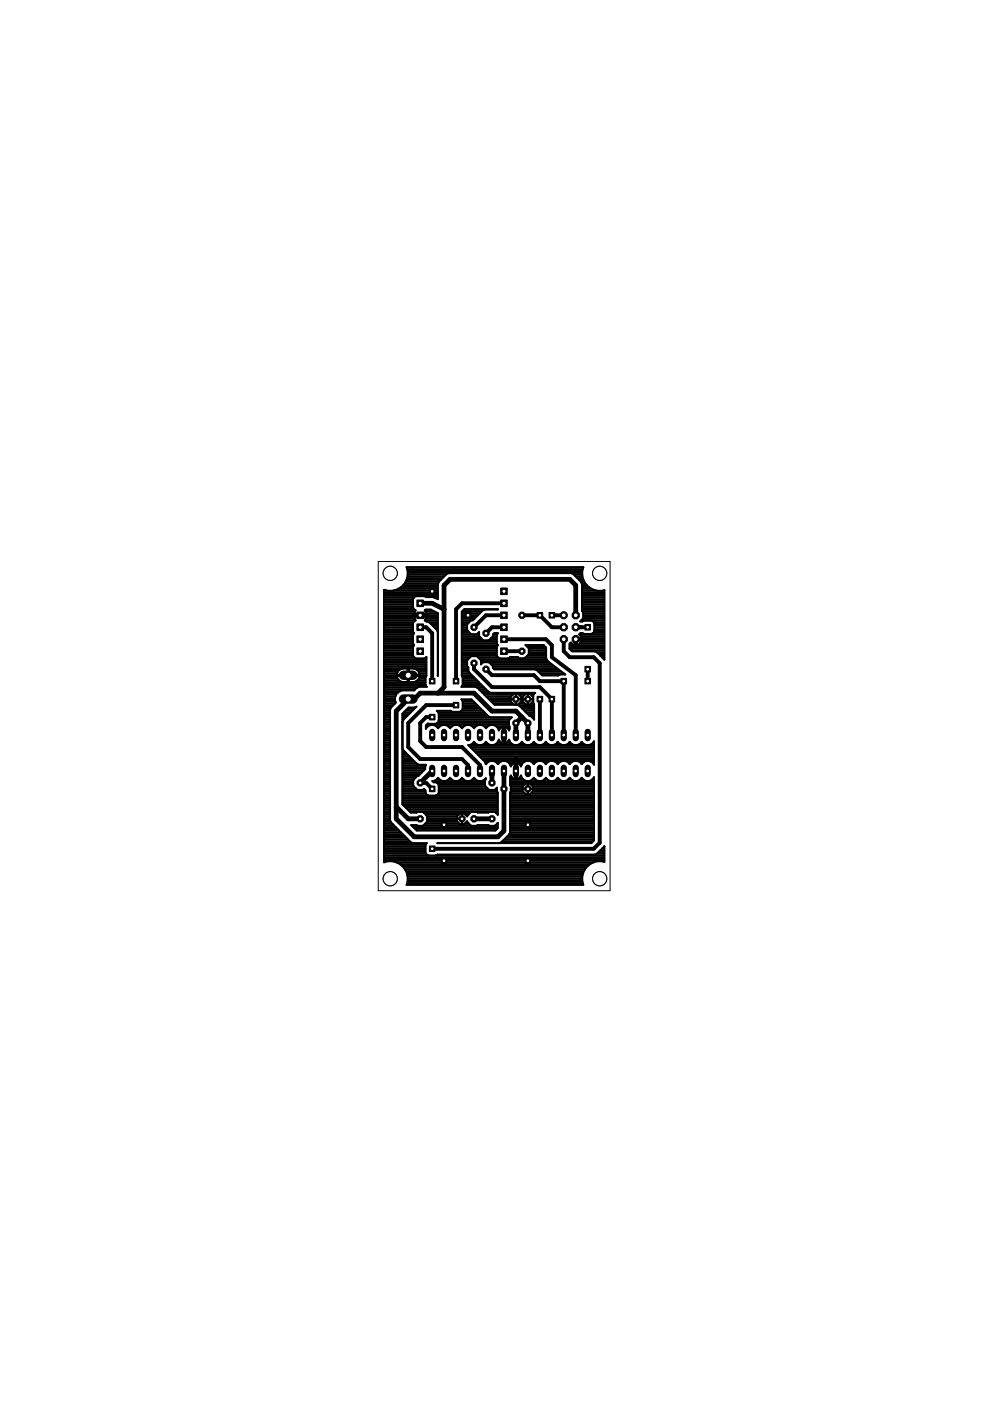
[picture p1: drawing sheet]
<svg xmlns="http://www.w3.org/2000/svg" width="210mm" height="297mm" viewBox="0 0 210 297" stroke-linecap="round" stroke-linejoin="round" font-family="sans-serif">
<g fill="none" stroke="#000" stroke-width=".42">
<path d="M81.4 131.6h6.6M81.4 130.4h11.4M81.4 139.8h9M81.4 139.4h6.5M81.4 139h6.2M81.4 138.7h6.2M81.4 138.3h6.2M81.4 137.9h6.2M81.4 137.5h6.2M81.4 137.2h6.2M81.4 136.8h6.4M81.4 136.4h6.2"/>
<path d="M81.4 136.1h6.2M81.4 135.7h6.2M81.4 135.3h6.2M81.4 134.9h6.2M81.4 134.6h6.2M81.4 134.2h6.3M81.4 133.8h6.2M81.4 133.4h6.2M81.4 133.1h6.2M81.4 132.7h6.2M81.4 132.3h6.2M81.4 131.9h6.3"/>
<path d="M81.4 131.2h6.5M81.4 130.8h6.5M81.4 130h6.5M81.4 129.7h6.5M81.4 129.3h6.5M81.4 128.9h6.2M81.4 128.6h6.2M81.4 128.2h6.2M81.4 127.8h6.2M81.4 127.4h6.2M81.4 127.1h6.2M81.4 126.7h6.4"/>
<path d="M81.4 126.3h11.4M81.4 125.9h11.4M81.4 125.6h11.4M81.4 125.2h.6M83.5 125.2h9.3M84.5 124.8h8.3M85.1 124.4h7.7M85.5 124.1h7.3M85.8 123.7h7.1M86 123.3h7.1M86.2 122.9h7.3M86.2 120.3h37.5"/>
<path d="M86.3 122.6h7.5M86.3 120.7h37.2M86.4 122.2h7.8M86.4 121.1a3.7 3.7 0 0 1-5 4v57.7l.9-.2h.9l1 .3M86.4 121.1l-.2-.9h37.5l-.3 .9M86.4 121.8h8.2M86.4 121.5h37M86.4 121.1h37M87.6 127l.3-.5 .3-.1 3.7 .2 .9 .4v-3.2a5.7 5.7 0 0 1 2.4-2.3h25.9a6 6 0 0 1 2.3 2.3v5.7l.3 .3v1.3l-.7 .6 .5 .1 .3-.2M87.6 127v1.8l.3 .5M87.6 137.2v1.7l.3 .6 .3 .1h1.8l.4-.3v4l-.2 .4v1.5l.3 .4h-1.7l-.5 .2-.5 .6h-2.6a1.81 1.81 0 0 0-1.3 2.6l-1 1-.2 .5v23.4M87.8 136.8l-.2 .4"/>
<path d="M87.9 129.3l.2 .1M87.9 129.7v1.5M87.9 131.2l.2 .4M88.1 131.5l-.5 .6v1.8l.2 .4-.2 .4v1.7l.2 .4M88.1 129.4h.1M88.1 129.4l-.2 .3M89.1 130.4v.1M90.1 131.5l.9 .5 1.6 1.6 .2 .4M90.1 131.5v.1M90.1 131.6h2.7M90.2 129.7v1.5M90.2 131.2l-.1 .3"/>
<path d="M90.2 129.7l-.1-.3 .2-.2h1l1.5 .8M90.2 131.2h2.6M90.2 130.8h2.6M90.2 130h2.6M90.2 129.7h2M90.2 129.3h1.3M90.3 139.4h.1M91 131.9h1.8M91.4 132.3h1.4M91.8 132.7h1M92.1 126.7h.7M92.1 133.1h.7"/>
<path d="M92.5 133.4h.3M92.8 133.8h.1M92.8 130l.1 13.3M92.8 139.8h.1M92.8 139.4h.1M92.8 139h.1M92.8 138.7h.1M92.8 138.3h.1M92.8 137.9h.1M92.8 137.5h.1M92.8 137.2h.1M92.8 136.8h.1"/>
<path d="M92.8 136.4h.1M92.8 136.1h.1M92.8 135.7h.1M92.8 135.3h.1M92.8 134.9h.1M92.8 134.6h.1M92.8 134.2h.1M97.9 129.7l.6-.6h7l-2.7 .1-.5 .2-2.1 2.1h-.3l-.9 .9v1.2l.9 .9h1.2l.5-.5v.9l.8 .8h1.3l.8-.8v-.4l.3-.3h.7l-.2 .5v1.7l.3 .4M97.9 131.6h2M97.9 130.4h3.4M97.9 129.7v13.6l.2 .4v1.5l-.3 .4h3l.8 .6M97.9 139.8h1.3"/>
<path d="M97.9 139.4h1.7M97.9 139h7.5M97.9 138.7h7.4M97.9 138.3h7.4M97.9 137.9h7.4M97.9 137.5h7.4M97.9 137.2h7.4M97.9 136.8h7.7M97.9 136.4h7.4M97.9 136.1h7.4M97.9 135.7h4.5M97.9 135.3h4.1"/>
<path d="M97.9 134.9h3.7M97.9 134.6h3.7M97.9 134.2h1.7M97.9 133.8h1.3M97.9 133.4h1.1M97.9 133.1h1.1M97.9 132.7h1.1M97.9 132.3h1.2M97.9 131.9h1.6M97.9 131.2h2.7M97.9 130.8h3.1M97.9 130h3.8"/>
<path d="M97.9 129.7h4.2M98.3 129.3h4.3M101.4 139.4h4.2M101.4 134.2h.2M101.8 139.8h14M103.7 135.7h1.6M104.1 135.3h1.2M104.5 134.9h.8M104.5 134.6h.9M105.3 137.2v1.7l.2 .3 .5 .4h1.7l.5-.3h1.6l.2 .3h1.3l.8-.9M105.6 136.8l-.3 .4M108.1 139.4h1.8"/>
<path d="M111.4 139.4h4.4M111.5 136.8h3.8M111.8 139h4M111.8 137.2h3.9M112.1 138.7v-1.2l-.7-.7h3.8l.6 .5v2.1M112.1 138.7h3.7M112.1 138.3h3.7M112.1 137.9h3.7M112.1 137.5h3.7M115.8 139.4l.3 .8M120.8 137.6l.5 .5h4.8l.5 .2M120.8 137.5h7.3"/>
<path d="M120.8 137.2h7.3M120.8 136.8h7.3M120.9 136.4h.3M121.1 137.9h7M121.6 121.8h1.8M122 136.4h.1M122 136.1h.1M122 135.7h.1M122 122.2h1.5M122.4 122.6h1.2M122.8 122.9h.9M122.8 134.6h5.3"/>
<path d="M122.9 136.4h5.2M123.1 123.3h.8M123.2 131.6h4.9M123.2 134.9h4.9M123.3 136.1h4.8M123.3 135.7h4.8M123.3 135.3h4.8M123.3 123.7h.8M123.4 129.3h4.7M123.4 128.9h4.7M123.4 128.6h4.7M123.4 128.2h4.7"/>
<path d="M123.4 127.8h4.7M123.4 127.4h4.7M123.4 127.1h4.7M123.4 126.7h4.7M123.4 126.3h4.7M123.4 125.9h4.7M123.4 125.6h4.7M123.4 125.2h3M123.4 124.8h2M123.4 124.4h1.4M123.4 124.1h1M123.4 121.1a3.7 3.7 0 0 0 4.7 4v14.8l-1.5-1.6"/>
<path d="M123.5 129.7h4.6M123.6 131.2h4.5M123.7 130.4h4.4M123.7 130.8h4.4M123.7 130h4.4M125.4 131.6l.5 .3M125.8 134.2h2.3M125.9 131.9l.1 .3v1.6l-.1 .2-.5 .4h-1.6a.69 .69 0 0 0-1 .1l.5 .5v.5h-1.2v1.3h.5l.7-.8v-.4h-1.3v1.2h-.4l-.5-.6-.3 .3v1.1M125.9 131.9h2.2M126 133.8h2.1M126 133.4h2.1M126 133.1h2.1"/>
<path d="M126 132.7h2.1M126 132.3h2.1M126.6 138.3h1.5M126.9 138.7h1.2M127.3 139h.8M127.7 139.4h.4M127.9 125.2h.2M128.1 139.8h.1M81.4 144.7h8.8M81.4 151.8h1.3M81.4 143.2h5M81.4 159.6h1.3"/>
<path d="M81.4 159.3h1.3M81.4 158.9h1.3M81.4 158.5h1.3M81.4 158.1h1.3M81.4 157.8h1.3M81.4 157.4h1.3M81.4 157h1.3M81.4 156.7h1.3M81.4 156.3h1.3M81.4 155.9h1.3M81.4 155.5h1.3M81.4 155.2h1.3"/>
<path d="M81.4 154.8h1.3M81.4 154.4h1.3M81.4 154h1.3M81.4 153.6h1.3M81.4 153.3h1.3M81.4 152.9h1.3M81.4 152.5h1.3M81.4 152.1h1.3M81.4 151.4h1.3M81.4 151h1.3M81.4 150.6h1.3M81.4 150.3h1.4"/>
<path d="M81.4 149.9h1.6M81.4 149.5h2M81.4 149.2h2.4M81.4 148.8h2.4M81.4 148.4h2.4M81.4 148h2.4M81.4 147.7h2.4M81.4 147.3h2.6M81.4 146.9h2.9M81.4 146.5h3.5M81.4 146.2h6.6M81.4 145.8h7.1"/>
<path d="M81.4 145.4h8.9M81.4 145h8.8M81.4 144.3h3.2M81.4 143.9h2.9M81.4 143.5h2.8M81.4 142.8h2.8M81.4 142.4h2.9M81.4 142h3.2M81.4 141.7h9M81.4 141.3h9M81.4 140.9h9M81.4 140.5h9"/>
<path d="M81.4 140.2h9M84.3 142.4l-.2 .6h4.9l-.2-.6M84.3 142.4l.5-.5a2.08 2.08 0 0 1 1.6-.2v2.9M84.3 143.9l-.2-.6h4.9l-.2 .6M84.3 143.9l.5 .5 .6 .2M85.3 153.1l.2-.5 2.8-2.8-.4 .2h-1.3l-1.3 1.3v19.2M85.3 158.6l.2 .5 2.9 2.8 .4 .2h1.5l-.2 1-1.4 1.4M85.3 151.8h1M85.3 159.6h.8M85.3 159.3h.4M85.3 158.9h.1M85.3 158.5h.1"/>
<path d="M85.3 158.1h.1M85.3 157.8h.1M85.3 157.4h.1M85.3 157h.1M85.3 156.7h.1M85.3 156.3h.1M85.3 155.9h.1M85.3 155.5h.1M85.3 155.2h.1M85.3 154.8h.1M85.3 154.4h.1M85.3 154h.1"/>
<path d="M85.3 153.6h.1M85.3 153.3h.1M85.3 152.9h.1M85.3 152.5h.3M85.3 152.1h.7M85.3 151.4h1.4M85.6 151h1.5M85.9 159.4h.1M86 150.6h1.5M86.4 150.3h1.4M86.4 144.3h.3M86.4 143.9h.3"/>
<path d="M86.4 143.5h.3M86.4 142.8h.3M86.4 142.4h.3M86.4 142h.3M86.7 143.2h3.7M88.1 149.9h.1M88.4 142h2M88.5 144.3h1.7M88.5 144.3l-.8 .3M88.8 142.4l-.5-.5a1.97 1.97 0 0 0-1.6-.2v2.9M88.8 143.9l-.3 .4M88.8 143.9h1.4"/>
<path d="M88.8 142.4h1.6M88.9 142.8h1.5M88.9 143.5h1.4M90.3 154.4h.1M90.3 154h.4M90.5 153.6h17.4M92.5 154h.7M92.7 153.3h15.2M92.8 143.2h.1M92.8 142.8h.1M92.8 142.4h.1M92.8 142h.1"/>
<path d="M92.8 141.7h.1M92.8 141.3h.1M92.8 140.9h.1M92.8 140.5h.1M92.8 140.2h.1M92.9 154.4a1.5 1.5 0 0 1 2.5 0M92.9 154.4h.1M92.9 151h9.8M93 152.9h14.9M93 151.8h10.5M93 152.5h15.1M93 152.1h15.5"/>
<path d="M93 151.4h10.1M95.1 154h.7M95.4 154.4h.1M97.6 154h.7M97.9 150.6h4.4M97.9 143.2h2.2M97.9 142.8h1.8M97.9 142.4h1.5M97.9 142h1.4M97.9 141.7h1.4M97.9 141.3h1.2M97.9 140.9h1.1"/>
<path d="M97.9 140.5h1.1M97.9 140.2h1.1M97.9 154.3a1.5 1.5 0 0 0-2.5 .1M98 154.4h.1M98 148.4h2.1M98 148.4l.1 .3v1.6M98 148.4l-.2-.1h2.1l3.7 3.6 .5 .2h4.4l-.6 .6v1.2l.2 .2-.2 .8a1.13 1.13 0 0 0-1.1-.8 1.13 1.13 0 0 0-1 .8 1.5 1.5 0 0 0-1.2-1.2 1.5 1.5 0 0 0-1.5 .6M98 154.3a1.51 1.51 0 0 1 2.5 0M98 154.3v.1M98 145.4h4.3M98.1 143.5h2.3M98.1 144.7h3.5"/>
<path d="M98.1 150.3l-.3 .5-.3 .1h-1.6l-.3-.2h-3l.4 .6-.1 1.8-.5 .4-1.7-.1-.4 .4v.7a1.47 1.47 0 0 1 2.6-.1M98.1 150.3h3.9M98.1 149.9h3.5M98.1 149.5h3.1M98.1 149.2h2.7M98.1 148.8h2.4M98.1 145h3.8M98.1 144.3h3.1M98.1 143.9h2.7M99.4 158.1h26.5M99.8 158.5h26.1M100 157.8h1"/>
<path d="M100.2 154h.7M100.2 158.9h25.7M100.4 157.4h.2M100.5 157.3l-.4 .5-.8 .2 3.5 3.5M100.5 157.3h.1M100.5 154.4h.1M100.5 154.3a1.51 1.51 0 0 1 2.5 0M100.5 154.3v.1M100.5 157.3a1.51 1.51 0 0 0 2.5 0M100.6 159.3h25.3M100.9 159.6h25M101.1 145.8h1.6"/>
<path d="M101.6 146.2h1.5M101.6 146.2l3.3 3.2h4.7l.5 .2 2.2 2.2M101.6 146.2h.1M101.9 146.5h1.5M102 140.5h.3M102 140.2h14.1M102.3 146.9h11.2M102.6 157.8h.9M102.7 154h.7M102.7 147.3h6.1M103 157.4h.1M103 157.3h.1"/>
<path d="M103 154.4h.1M103.1 154.3l-.1 .1M103.1 157.3a1.5 1.5 0 0 0 1.5 .7 1.5 1.5 0 0 0 1.2-1.2 1.12 1.12 0 0 0 1.8 .6M103.1 147.7h5.3M103.4 148h4.9M103.8 140.5h12.8M103.8 148.4h4.5M104.2 140.9h12.9M104.2 148.8h4.2M104.5 141.3h13.1M104.5 141.7h13.6M104.6 149.2h4.1"/>
<path d="M105.1 157.8h3.5M105.2 154h2.8M105.5 157.4h.7M105.6 154.4h.4M105.7 157h.2M105.7 154.8h.1M106.8 154.1v3.5M106.8 155.9h.1M106.8 157.4h.1M106.8 157h.1M106.8 156.7h.1M106.8 156.3h.1"/>
<path d="M106.8 155.5h.1M106.8 155.2h.1M106.8 154.8h.1M106.8 154.4h.1M107.5 157.4h.7M107.6 154.4h.5M107.8 157h.2M107.9 154.8h.1M108.3 148.2h2.2M109.4 147.1v2.3M109.4 149.2h.1M109.4 148.8h.1"/>
<path d="M109.4 148.4h.1M109.4 148h.1M109.4 147.7h.1M109.4 147.3h.1M109.9 149.5h3.3M110 147.3h1.3M110 149.2h1.3M110.2 157.8h.9M110.4 149.9h2.8M110.4 148.8h.5M110.4 147.7h.5M110.5 148.4h.3"/>
<path d="M110.5 148h.3M110.6 157.4h.1M110.8 150.3h2.4M110.8 148.2h2.2M111.1 150.6h2.1M111.5 151h1.7M111.9 151.4h1.3M111.9 147.1v2.3M111.9 149.2h.1M111.9 148.8h.1M111.9 148.4h.1M111.9 148h.1"/>
<path d="M111.9 147.7h.1M111.9 147.3h.1M112.3 151.8h.9M112.5 151.8l.7 .7M112.6 149.2h.5M112.6 147.3h.5M112.7 157.8h1M112.9 152.1h.3M112.9 147.7h.2M112.9 148.8h.2M113 148.4h.1M113 148h.1"/>
<path d="M113.1 157.4h.2M113.2 152.5h.1M113.7 142h4.9M114.2 142.4h4.9M114.6 142.8h5M115 143.2l-1.1-1.1-.5-.2h-8.6l-.3-.3v-.3l-.8-.9h-1.3l-.4 .5v-.9l-.9-.9h-1.2l-.9 .9v1.2l.3 .3 .2 1.1 4.1 4.1 .5 .2h9.4l-.4 .6v1.5l.1 .4v3.1M115.3 157.8h.9M115.7 157.4h.1M116.1 140.2l3.7 2.8h-1l-.4 .2h-3.5M117.8 157.8h.9M118.2 157.4h.1M118.2 157.3a1.48 1.48 0 0 1-2.5 0 1.5 1.5 0 0 1-2.5 0 1.49 1.49 0 0 1-2.5 0 1.5 1.5 0 0 1-1.6 .7 1.5 1.5 0 0 1-1.2-1.2l-.3 .6"/>
<path d="M118.3 157.3h-.1M118.3 157.3a1.51 1.51 0 0 0 2.5 0M120.3 157.8h1M120.7 157.4h.2M120.8 157.3h.1M120.8 157.3a1.5 1.5 0 0 0 2.5 0 1.49 1.49 0 0 0 2.6-.1v4.9a1.49 1.49 0 0 0-2.5-.1M122.9 157.8h.9M123.3 157.4h.1M125.4 157.8h.5M125.8 157.4h.1M81.4 178.7l9.1 .1-.3 .4v1.5l.4 .6 .2 .1h1.6l.4-.2h33.3l.5-.2 1.5-1.6v3.4l-1.4-.2-1 .3M81.4 176.1h3.2"/>
<path d="M81.4 164.5h1.3M81.4 179.9h8.8M81.4 179.5h8.8M81.4 179.1h8.8M81.4 178.4h5.5M81.4 178h5.1M81.4 177.6h4.7M81.4 177.2h4.4M81.4 176.9h4M81.4 176.5h3.6M81.4 175.7h2.9M81.4 175.4h2.5"/>
<path d="M81.4 175h2.1M81.4 174.6h1.7M81.4 174.2h1.4M81.4 173.9h1.3M81.4 173.5h1.3M81.4 173.1h1.3M81.4 172.7h1.3M81.4 172.4h1.3M81.4 172h1.3M81.4 171.6h1.3M81.4 171.3h1.3M81.4 170.9h1.3"/>
<path d="M81.4 170.5h1.3M81.4 170.1h1.3M81.4 169.8h1.3M81.4 169.4h1.3M81.4 169h1.3M81.4 168.6h1.3M81.4 168.3h1.3M81.4 167.9h1.3M81.4 167.5h1.3M81.4 167.1h1.3M81.4 166.8h1.3M81.4 166.4h1.3"/>
<path d="M81.4 166h1.3M81.4 165.6h1.3M81.4 165.2h1.3M81.4 164.9h1.3M81.4 164.1h1.3M81.4 163.8h1.3M81.4 163.4h1.3M81.4 163h1.3M81.4 162.6h1.3M81.4 162.3h1.3M81.4 161.9h1.3M81.4 161.5h1.3"/>
<path d="M81.4 161.1h1.3M81.4 160.8h1.3M81.4 160.4h1.3M81.4 160h1.3M82.7 173.9l.2 .5 4.2 4.1 .4 .3M85.3 170.5l1.8 1.8 2.6-.2 .9 .9v1.2M85.3 164.5h3.4M85.3 170.5h20.2M85.3 170.1h20.2M85.3 169.8h20.2M85.3 169.4h20.2M85.3 169h20.2"/>
<path d="M85.3 168.6h5.4M85.3 168.3h5M85.3 167.9h4.9M85.3 167.5h4.8M85.3 167.1h2.8M85.3 166.8h2.5M85.3 166.4h2.3M85.3 166h2.3M85.3 165.6h2.3M85.3 165.2h2.4M85.3 164.9h2.8M85.3 164.1h3.8"/>
<path d="M85.3 163.8h4.2M85.3 163.4h4.5M85.3 163h4.8M85.3 162.6h4.8M85.3 162.3h5M85.3 161.9h3M85.3 161.5h2.6M85.3 161.1h2.3M85.3 160.8h1.9M85.3 160.4h1.5M85.3 160h1.1M85.7 170.9h19.8"/>
<path d="M86 171.3h19.5M86.4 171.6h19.1M86.8 172h18.7M87.2 175h1.2M87.6 175.4h17.9M88 175.7h17.4M88.5 164.5l-.9 .9v1.2l.9 .9h1.2l.2-.2 .3 .3a.87 .87 0 0 0 .6 1.1h1.6l.5-.4 .1-1.8a.84 .84 0 0 0-1.1-.6l-.2-.3a1.28 1.28 0 0 0 1.2-.7 1.5 1.5 0 0 0 2.5 0 1.5 1.5 0 0 0 2.5 .1M89.8 175h10M89.9 172.4h9.8M90.2 174.6h7.2M90.3 172.7h7M90.5 174.2h6.5"/>
<path d="M90.6 173.9h6.3M90.6 173.5h6.3M90.6 173.1h6.3M91.7 165.6h11.1M92.5 168.6h13M92.6 165.2h.6M92.7 166h10.1M92.9 168.3h12.6M93 166.4h9.8M93 167.9h12.4M93 167.5h12.4M93 167.1h10.4"/>
<path d="M93 166.8h10M95.1 165.2h.7M96.9 173.6h1.1M97.6 165.2h.7M98 164.9l-.1 .1M98 172.5v2.2M98 174.6h.1M98 174.2h.1M98 173.9h.1M98 173.5h.1M98 173.1h.1M98 172.7h.1"/>
<path d="M98 165a1.51 1.51 0 0 0 2.5 0M98.5 174.6h.9M98.7 172.7h.6M98.9 174.2h.2M100.2 165.2h.6M100.5 164.9v.1M100.5 165a1.51 1.51 0 0 0 2.5 0l-.2 .4v1.2l.9 .9h1.2l.5-.5v.9M101.2 175h2.4M101.3 160h24.6M101.7 160.4h24.2M102.1 160.8h23.8M102.4 161.1h23.5"/>
<path d="M102.7 165.2h.3M102.8 161.5l.2 .5M102.8 161.5h.8M103 161.9h.1M103.1 162a1.5 1.5 0 0 1 2.5 0M103.1 162h-.1M105 175h.5M105.1 161.5h1M105.2 172.4h.3M105.3 167.1h.1M105.4 167.9l.1 .1v4.7M105.4 174.6h.1"/>
<path d="M105.5 161.9h.2M105.5 172.7h.1M105.5 172.7l-.6-.6h-1.2l-.2 .2-3.6-.2-.9 1-.6-.6h-.9l-.6 .6v1l.6 .6h.9l.6-.6 .9 1h1.2l.2-.2 3.6 .2 .6-.6v1.1l-.5 .5h-16.6l-1.2-1.2 2.5 .2 .9-.9M105.6 162a1.5 1.5 0 0 1 1.5-.7 1.5 1.5 0 0 1 1.2 1.2 1.13 1.13 0 0 1 1.1-.8 1.13 1.13 0 0 1 1.1 .8 1.49 1.49 0 0 1 1.2-1.2 1.49 1.49 0 0 1 1.5 .7M105.6 162h.1M106.5 178.4h19.3M106.9 178h19M107.3 177.6h18.6M107.6 161.5h3.6M107.6 177.2h18.3M108 176.9h17.9M108 161.9h.7"/>
<path d="M108.1 176.5h17.8M108.2 176.1h17.7M108.2 175.7h17.7M108.2 175.4h17.7M108.2 175h17.7M108.2 174.6h17.7M108.2 174.2h17.7M108.2 173.9h17.7M108.2 173.5h17.7M108.2 173.1h17.7M108.2 172.7h17.7M108.2 172.4h17.7"/>
<path d="M108.2 172h17.7M108.2 171.6h17.7M108.2 171.3h17.7M108.2 170.9h17.7M108.2 170.5h17.7M108.2 170.1h17.7M108.2 169.8h17.7M108.2 169.4h17.7M108.2 169h17.7M108.2 168.6h17.7M108.2 168.3h3.1M108.2 166.4h3"/>
<path d="M108.2 166h17.7M108.2 165.6h17.7M108.2 165.2h2.8M108.2 164.9h.4M108.2 162.3h.2M108.3 164.5h.1M108.3 167.9l-.1 .1v8.4a5.7 5.7 0 0 1-2.4 2.4M108.3 167.9h2.7M108.3 167.5h2.5M108.3 167.1h2.5M108.3 166.8h2.5M108.4 164.5l-.1-.1-.1 .4 .1 3.1"/>
<path d="M108.4 164.5a1.13 1.13 0 0 0 1 .7 1.13 1.13 0 0 0 1-.7M109.4 161.7v3.5M109.4 163.5h.1M109.4 164.5h.1M109.4 164.9h.1M109.4 164.1h.1M109.4 163.8h.1M109.4 163.4h.1M109.4 163h.1M109.4 162.6h.1M109.4 162.3h.1M109.4 161.9h.1"/>
<path d="M110 161.9h.7M110.2 164.9h.4M110.4 162.3h.2M110.4 164.5l.1-.1a1.49 1.49 0 0 0 1.2 1.2 1.49 1.49 0 0 0 1.5-.7 1.49 1.49 0 0 0 2.5 0 1.48 1.48 0 0 0 2.5 .1M110.4 164.5h.1M110.8 167.3h2.2M111.9 166.2v2.2M111.9 168.3h.1M111.9 167.9h.1M111.9 167.5h.1M111.9 167.1h.1M111.9 166.8h.1"/>
<path d="M111.9 166.4h.1M112.5 168.3h13.4M112.6 166.4h13.3M112.7 161.5h1M112.9 165.2h.6M112.9 167.9h13M113 166.8h12.9M113 167.5h12.9M113 167.1h12.9M113.1 161.9h.2M113.2 162a1.5 1.5 0 0 1 2.5 0M113.2 162h.1"/>
<path d="M115.2 161.5h1.1M115.4 165.2h.7M115.6 161.9h.2M115.8 162a1.49 1.49 0 0 1 2.4 0M115.8 162h-.1M117.8 161.5h1M117.9 165.2h.7M118.2 161.9h.2M118.3 164.9l-.1 .1M118.3 165a1.51 1.51 0 0 0 2.5 0M118.3 162a1.51 1.51 0 0 1 2.5 0M118.3 162h.1"/>
<path d="M120.3 161.5h1M120.5 165.2h.6M120.7 161.9h.2M120.8 164.9v.1M120.8 165a1.5 1.5 0 0 0 2.5-.1 1.49 1.49 0 0 0 2.6-.1v13.4l-.5 .6M120.8 162a1.5 1.5 0 0 1 2.5 0M120.8 162h.1M122.8 161.5h1.1M123 165.2h.7M123.3 161.9h.1M123.4 162h-.1M125.3 161.5h.6"/>
<path d="M125.4 178.7l-32.6 .1M125.6 165.2h.3M125.8 161.9h.1M125.9 164.9h.1M127.7 179.9h.4M128.1 179.5h.1M81.4 182.5h46.7M81.4 182.1h46.7M81.4 181.7h46.7M81.4 181.4h9.4M81.4 181h8.9M81.4 180.6h8.8"/>
<path d="M81.4 180.2h8.8M84.2 182.9a3.8 3.8 0 0 1 2.2 2.9M84.2 182.9h41.5M84.8 183.2h40.3M85.3 183.6h39.3M85.6 184h38.6M85.9 184.4h38.1M86.1 184.7h37.7M86.3 185.1h37.3M86.3 187.3h37.3M86.3 185.5h37.2M86.4 187h37.1"/>
<path d="M86.4 185.8v1l-.2 .8h37.5l-.3-.8v-1M86.4 186.6h37M86.4 186.2h37M86.4 185.8h37M92.4 181.4h35.7M125.7 182.9a3.8 3.8 0 0 0-2.3 2.9M126.6 181h1.5M127 180.6h1.1M127.3 180.2h.8"/>
<circle cx="109.4" cy="148.2" r="1.21"/>
<circle cx="111.9" cy="148.2" r="1.21"/>
<circle cx="111.9" cy="167.3" r="1.2"/>
</g>
<path d="M87.8 130.5h2.6M89.1 127.9h2.5l2.5 1.3M122.1 130.5v-6.4l-1.3-1.3h-25.4l-1.3 1.3v21.6l-1.2 1.3M123.3 135.5h-1.2v1.3M106.8 154.6v2.5M110.7 152l-1.3 1.3v2.6M111.9 155.9v-2.6l-2.5-2.5h-5.1l-3.8-3.8h-11.4l-1.3 1.2h-1.2l-2.6 2.6v22.8l3.8 3.8h17.8l1.2-1.3v-12.6M84 171.1l2.6 2.5h2.5M91.6 163.5l-2.5 2.5M100.5 173.6h3.8M104.3 163.5v2.5M109.4 160.9v3.8" fill="none" stroke="#000" stroke-width="1"/>
<g fill="none" stroke="#000" stroke-width=".83">
<path d="M89.1 133h1.3l1.2 1.3v10.1M106.8 127.9h-8.8l-1.3 1.3v15.2M106.8 135.5h8.9l1.3 1.3v2.5l5.1 3.9v12.7M106.8 133h-2.5l-1.3 1.3M106.8 130.5h-3.8l-2.5 2.5M106.8 138.1h3.9M110.7 130.5h3.8l2.5 2.5h2.5M117 130.5h2.5M119.5 135.5v2.6l1.3 1.2h5.1l1.2 1.3v38.1l-1.2 1.3h-34.3M122.1 133h2.5M91.6 152h-1.2l-1.3 1.3v3.8l1.3 1.3h7.6l3.8 3.8v1.3M96.7 149.5h-6.3l-3.8 3.8v5.1l2.5 2.5h8.9l1.2 1.3v1.3"/>
<path d="M100.5 140.6v1.3l3.8 3.8h10.2l2.5 2.5v7.7M103 141.9l1.3 1.3h8.9l1.3 1.2h5v11.5M114.5 148.2v7.7M124.6 141.9v2.5M89.1 166h1.3l1.2 1.3"/>
</g>
<path d="M91.6 162.8v1.3" fill="none" stroke="#000" stroke-width="1.3"/>
<circle cx="91.6" cy="163.5" r=".4" fill="#fff" stroke="#000" stroke-width=".21"/>
<path d="M94.1 162.8v1.3" fill="none" stroke="#000" stroke-width="1.3"/>
<circle cx="94.1" cy="163.5" r=".4" fill="#fff" stroke="#000" stroke-width=".21"/>
<path d="M96.7 162.8v1.3" fill="none" stroke="#000" stroke-width="1.3"/>
<circle cx="96.7" cy="163.5" r=".4" fill="#fff" stroke="#000" stroke-width=".21"/>
<path d="M99.2 162.8v1.3" fill="none" stroke="#000" stroke-width="1.3"/>
<circle cx="99.2" cy="163.5" r=".4" fill="#fff" stroke="#000" stroke-width=".21"/>
<path d="M101.8 162.8v1.3" fill="none" stroke="#000" stroke-width="1.3"/>
<circle cx="101.8" cy="163.5" r=".4" fill="#fff" stroke="#000" stroke-width=".21"/>
<path d="M104.3 162.8v1.3" fill="none" stroke="#000" stroke-width="1.3"/>
<circle cx="104.3" cy="163.5" r=".4" fill="#fff" stroke="#000" stroke-width=".21"/>
<path d="M106.8 162.8v1.3" fill="none" stroke="#000" stroke-width="1.3"/>
<circle cx="106.8" cy="163.5" r=".4" fill="#fff" stroke="#000" stroke-width=".21"/>
<path d="M109.4 162.8v1.3" fill="none" stroke="#000" stroke-width="1.3"/>
<circle cx="109.4" cy="163.5" r=".4" fill="#fff" stroke="#000" stroke-width=".21"/>
<path d="M111.9 162.8v1.3" fill="none" stroke="#000" stroke-width="1.3"/>
<circle cx="111.9" cy="163.5" r=".4" fill="#fff" stroke="#000" stroke-width=".21"/>
<path d="M114.5 162.8v1.3" fill="none" stroke="#000" stroke-width="1.3"/>
<circle cx="114.5" cy="163.5" r=".4" fill="#fff" stroke="#000" stroke-width=".21"/>
<path d="M117 162.8v1.3" fill="none" stroke="#000" stroke-width="1.3"/>
<circle cx="117" cy="163.5" r=".4" fill="#fff" stroke="#000" stroke-width=".21"/>
<path d="M119.5 162.8v1.3" fill="none" stroke="#000" stroke-width="1.3"/>
<circle cx="119.5" cy="163.5" r=".4" fill="#fff" stroke="#000" stroke-width=".21"/>
<path d="M122.1 162.8v1.3" fill="none" stroke="#000" stroke-width="1.3"/>
<circle cx="122.1" cy="163.5" r=".4" fill="#fff" stroke="#000" stroke-width=".21"/>
<path d="M124.6 162.8v1.3" fill="none" stroke="#000" stroke-width="1.3"/>
<circle cx="124.6" cy="163.5" r=".4" fill="#fff" stroke="#000" stroke-width=".21"/>
<path d="M124.6 155.2v1.3" fill="none" stroke="#000" stroke-width="1.3"/>
<circle cx="124.6" cy="155.9" r=".4" fill="#fff" stroke="#000" stroke-width=".21"/>
<path d="M122.1 155.2v1.3" fill="none" stroke="#000" stroke-width="1.3"/>
<circle cx="122.1" cy="155.9" r=".4" fill="#fff" stroke="#000" stroke-width=".21"/>
<path d="M119.5 155.2v1.3" fill="none" stroke="#000" stroke-width="1.3"/>
<circle cx="119.5" cy="155.9" r=".4" fill="#fff" stroke="#000" stroke-width=".21"/>
<path d="M117 155.2v1.3" fill="none" stroke="#000" stroke-width="1.3"/>
<circle cx="117" cy="155.9" r=".4" fill="#fff" stroke="#000" stroke-width=".21"/>
<path d="M114.5 155.2v1.3" fill="none" stroke="#000" stroke-width="1.3"/>
<circle cx="114.5" cy="155.9" r=".4" fill="#fff" stroke="#000" stroke-width=".21"/>
<path d="M111.9 155.2v1.3" fill="none" stroke="#000" stroke-width="1.3"/>
<circle cx="111.9" cy="155.9" r=".4" fill="#fff" stroke="#000" stroke-width=".21"/>
<path d="M109.4 155.2v1.3" fill="none" stroke="#000" stroke-width="1.3"/>
<circle cx="109.4" cy="155.9" r=".4" fill="#fff" stroke="#000" stroke-width=".21"/>
<path d="M106.8 155.2v1.3" fill="none" stroke="#000" stroke-width="1.3"/>
<circle cx="106.8" cy="155.9" r=".4" fill="#fff" stroke="#000" stroke-width=".21"/>
<path d="M104.3 155.2v1.3" fill="none" stroke="#000" stroke-width="1.3"/>
<circle cx="104.3" cy="155.9" r=".4" fill="#fff" stroke="#000" stroke-width=".21"/>
<path d="M101.8 155.2v1.3" fill="none" stroke="#000" stroke-width="1.3"/>
<circle cx="101.8" cy="155.9" r=".4" fill="#fff" stroke="#000" stroke-width=".21"/>
<path d="M99.2 155.2v1.3" fill="none" stroke="#000" stroke-width="1.3"/>
<circle cx="99.2" cy="155.9" r=".4" fill="#fff" stroke="#000" stroke-width=".21"/>
<path d="M96.7 155.2v1.3" fill="none" stroke="#000" stroke-width="1.3"/>
<circle cx="96.7" cy="155.9" r=".4" fill="#fff" stroke="#000" stroke-width=".21"/>
<path d="M94.1 155.2v1.3" fill="none" stroke="#000" stroke-width="1.3"/>
<circle cx="94.1" cy="155.9" r=".4" fill="#fff" stroke="#000" stroke-width=".21"/>
<path d="M91.6 155.2v1.3" fill="none" stroke="#000" stroke-width="1.3"/>
<circle cx="91.6" cy="155.9" r=".4" fill="#fff" stroke="#000" stroke-width=".21"/>
<path d="M88.4 134.8h1.4v1.4h-1.4z" fill="#000" stroke="#000" stroke-width=".21"/>
<circle cx="89.1" cy="135.5" r=".44" fill="#fff" stroke="#000" stroke-width=".21"/>
<path d="M88.4 132.3h1.4v1.4h-1.4z" fill="#000" stroke="#000" stroke-width=".21"/>
<circle cx="89.1" cy="133" r=".44" fill="#fff" stroke="#000" stroke-width=".21"/>
<path d="M88.4 129.8h1.4v1.3h-1.4z" fill="#000" stroke="#000" stroke-width=".21"/>
<circle cx="89.1" cy="130.5" r=".44" fill="#fff" stroke="#000" stroke-width=".21"/>
<path d="M88.4 127.2h1.4v1.4h-1.4z" fill="#000" stroke="#000" stroke-width=".21"/>
<circle cx="89.1" cy="127.9" r=".44" fill="#fff" stroke="#000" stroke-width=".21"/>
<path d="M88.4 137.4h1.4v1.4h-1.4z" fill="#000" stroke="#000" stroke-width=".21"/>
<circle cx="89.1" cy="138.1" r=".44" fill="#fff" stroke="#000" stroke-width=".21"/>
<path d="M106.2 137.4h1.3v1.4h-1.3z" fill="#000" stroke="#000" stroke-width=".21"/>
<circle cx="106.8" cy="138.1" r=".44" fill="#fff" stroke="#000" stroke-width=".21"/>
<path d="M106.2 134.8h1.3v1.4h-1.3z" fill="#000" stroke="#000" stroke-width=".21"/>
<circle cx="106.8" cy="135.5" r=".44" fill="#fff" stroke="#000" stroke-width=".21"/>
<path d="M106.2 132.3h1.3v1.4h-1.3z" fill="#000" stroke="#000" stroke-width=".21"/>
<circle cx="106.8" cy="133" r=".44" fill="#fff" stroke="#000" stroke-width=".21"/>
<path d="M106.2 129.8h1.3v1.3h-1.3z" fill="#000" stroke="#000" stroke-width=".21"/>
<circle cx="106.8" cy="130.5" r=".44" fill="#fff" stroke="#000" stroke-width=".21"/>
<path d="M106.2 127.2h1.3v1.4h-1.3z" fill="#000" stroke="#000" stroke-width=".21"/>
<circle cx="106.8" cy="127.9" r=".44" fill="#fff" stroke="#000" stroke-width=".21"/>
<path d="M106.2 124.7h1.3v1.4h-1.3z" fill="#000" stroke="#000" stroke-width=".21"/>
<circle cx="106.8" cy="125.4" r=".44" fill="#fff" stroke="#000" stroke-width=".21"/>
<circle cx="106.8" cy="167.3" r=".71" fill="#000" stroke="#000" stroke-width=".21"/>
<circle cx="106.8" cy="167.3" r=".4" fill="#fff" stroke="#000" stroke-width=".21"/>
<circle cx="111.9" cy="167.3" r=".71" fill="#000" stroke="#000" stroke-width=".21"/>
<circle cx="111.9" cy="167.3" r=".4" fill="#fff" stroke="#000" stroke-width=".21"/>
<circle cx="111.9" cy="153.3" r=".71" fill="#000" stroke="#000" stroke-width=".21"/>
<circle cx="111.9" cy="153.3" r=".4" fill="#fff" stroke="#000" stroke-width=".21"/>
<circle cx="111.9" cy="148.2" r=".71" fill="#000" stroke="#000" stroke-width=".21"/>
<circle cx="111.9" cy="148.2" r=".4" fill="#fff" stroke="#000" stroke-width=".21"/>
<circle cx="109.4" cy="153.3" r=".71" fill="#000" stroke="#000" stroke-width=".21"/>
<circle cx="109.4" cy="153.3" r=".4" fill="#fff" stroke="#000" stroke-width=".21"/>
<circle cx="109.4" cy="148.2" r=".71" fill="#000" stroke="#000" stroke-width=".21"/>
<circle cx="109.4" cy="148.2" r=".4" fill="#fff" stroke="#000" stroke-width=".21"/>
<path d="M85.6 148.2h1.9" fill="none" stroke="#000" stroke-width="2"/>
<circle cx="86.6" cy="148.2" r=".66" fill="#fff" stroke="#000" stroke-width=".21"/>
<path d="M85.6 143.2h1.9" fill="none" stroke="#000" stroke-width="2"/>
<circle cx="86.6" cy="143.2" r=".66" fill="#fff" stroke="#000" stroke-width=".21"/>
<circle cx="89.1" cy="173.6" r=".71" fill="#000" stroke="#000" stroke-width=".21"/>
<circle cx="89.1" cy="173.6" r=".4" fill="#fff" stroke="#000" stroke-width=".21"/>
<circle cx="89.1" cy="166" r=".71" fill="#000" stroke="#000" stroke-width=".21"/>
<circle cx="89.1" cy="166" r=".4" fill="#fff" stroke="#000" stroke-width=".21"/>
<circle cx="100.5" cy="173.6" r=".71" fill="#000" stroke="#000" stroke-width=".21"/>
<circle cx="100.5" cy="173.6" r=".4" fill="#fff" stroke="#000" stroke-width=".21"/>
<circle cx="98" cy="173.6" r=".71" fill="#000" stroke="#000" stroke-width=".21"/>
<circle cx="98" cy="173.6" r=".4" fill="#fff" stroke="#000" stroke-width=".21"/>
<circle cx="104.3" cy="166" r=".71" fill="#000" stroke="#000" stroke-width=".21"/>
<circle cx="104.3" cy="166" r=".4" fill="#fff" stroke="#000" stroke-width=".21"/>
<circle cx="104.3" cy="173.6" r=".71" fill="#000" stroke="#000" stroke-width=".21"/>
<circle cx="104.3" cy="173.6" r=".4" fill="#fff" stroke="#000" stroke-width=".21"/>
<circle cx="119.5" cy="130.5" r=".76" fill="#000" stroke="#000" stroke-width=".21"/>
<circle cx="119.5" cy="130.5" r=".51" fill="#fff" stroke="#000" stroke-width=".21"/>
<circle cx="119.5" cy="133" r=".83" fill="#000" stroke="#000" stroke-width=".21"/>
<circle cx="119.5" cy="133" r=".51" fill="#fff" stroke="#000" stroke-width=".21"/>
<circle cx="119.5" cy="135.5" r=".83" fill="#000" stroke="#000" stroke-width=".21"/>
<circle cx="119.5" cy="135.5" r=".51" fill="#fff" stroke="#000" stroke-width=".21"/>
<circle cx="122.1" cy="130.5" r=".83" fill="#000" stroke="#000" stroke-width=".21"/>
<circle cx="122.1" cy="130.5" r=".51" fill="#fff" stroke="#000" stroke-width=".21"/>
<circle cx="122.1" cy="133" r=".83" fill="#000" stroke="#000" stroke-width=".21"/>
<circle cx="122.1" cy="133" r=".51" fill="#fff" stroke="#000" stroke-width=".21"/>
<circle cx="122.1" cy="135.5" r=".83" fill="#000" stroke="#000" stroke-width=".21"/>
<circle cx="122.1" cy="135.5" r=".51" fill="#fff" stroke="#000" stroke-width=".21"/>
<circle cx="110.7" cy="130.5" r=".71" fill="#000" stroke="#000" stroke-width=".21"/>
<circle cx="110.7" cy="130.5" r=".4" fill="#fff" stroke="#000" stroke-width=".21"/>
<circle cx="110.7" cy="138.1" r=".71" fill="#000" stroke="#000" stroke-width=".21"/>
<circle cx="110.7" cy="138.1" r=".4" fill="#fff" stroke="#000" stroke-width=".21"/>
<circle cx="103" cy="141.9" r=".71" fill="#000" stroke="#000" stroke-width=".21"/>
<circle cx="103" cy="141.9" r=".4" fill="#fff" stroke="#000" stroke-width=".21"/>
<circle cx="103" cy="134.3" r=".71" fill="#000" stroke="#000" stroke-width=".21"/>
<circle cx="103" cy="134.3" r=".4" fill="#fff" stroke="#000" stroke-width=".21"/>
<circle cx="100.5" cy="140.6" r=".71" fill="#000" stroke="#000" stroke-width=".21"/>
<circle cx="100.5" cy="140.6" r=".4" fill="#fff" stroke="#000" stroke-width=".21"/>
<circle cx="100.5" cy="133" r=".71" fill="#000" stroke="#000" stroke-width=".21"/>
<circle cx="100.5" cy="133" r=".4" fill="#fff" stroke="#000" stroke-width=".21"/>
<path d="M93.6 181.9h1.1v1.2h-1.1z" fill="#000" stroke="#000" stroke-width=".21"/>
<circle cx="94.1" cy="182.5" r=".4" fill="#fff" stroke="#000" stroke-width=".21"/>
<path d="M111.3 181.9h1.2v1.2h-1.2z" fill="#000" stroke="#000" stroke-width=".21"/>
<circle cx="111.9" cy="182.5" r=".4" fill="#fff" stroke="#000" stroke-width=".21"/>
<path d="M93.6 174.3h1.1v1.2h-1.1z" fill="#000" stroke="#000" stroke-width=".21"/>
<circle cx="94.1" cy="174.9" r=".4" fill="#fff" stroke="#000" stroke-width=".21"/>
<path d="M111.3 174.3h1.2v1.2h-1.2z" fill="#000" stroke="#000" stroke-width=".21"/>
<circle cx="111.9" cy="174.9" r=".4" fill="#fff" stroke="#000" stroke-width=".21"/>
<path d="M91 124.8h1.2v1.2h-1.2z" fill="#000" stroke="#000" stroke-width=".21"/>
<circle cx="91.6" cy="125.4" r=".4" fill="#fff" stroke="#000" stroke-width=".21"/>
<path d="M98.6 129.9h1.2v1.1h-1.2z" fill="#000" stroke="#000" stroke-width=".21"/>
<circle cx="99.2" cy="130.5" r=".4" fill="#fff" stroke="#000" stroke-width=".21"/>
<path d="M96.1 143.8h1.2v1.2h-1.2z" fill="#000" stroke="#000" stroke-width=".21"/>
<circle cx="96.7" cy="144.4" r=".4" fill="#fff" stroke="#000" stroke-width=".21"/>
<path d="M96.1 148.9h1.2v1.2h-1.2z" fill="#000" stroke="#000" stroke-width=".21"/>
<circle cx="96.7" cy="149.5" r=".4" fill="#fff" stroke="#000" stroke-width=".21"/>
<path d="M91 166.7h1.2v1.2h-1.2z" fill="#000" stroke="#000" stroke-width=".21"/>
<circle cx="91.6" cy="167.3" r=".4" fill="#fff" stroke="#000" stroke-width=".21"/>
<path d="M91 179.4h1.2v1.2h-1.2z" fill="#000" stroke="#000" stroke-width=".21"/>
<circle cx="91.6" cy="180" r=".4" fill="#fff" stroke="#000" stroke-width=".21"/>
<path d="M116.4 147.6h1.2v1.2h-1.2z" fill="#000" stroke="#000" stroke-width=".21"/>
<circle cx="117" cy="148.2" r=".4" fill="#fff" stroke="#000" stroke-width=".21"/>
<path d="M116.4 129.9h1.2v1.1h-1.2z" fill="#000" stroke="#000" stroke-width=".21"/>
<circle cx="117" cy="130.5" r=".4" fill="#fff" stroke="#000" stroke-width=".21"/>
<path d="M124 132.4h1.2v1.2h-1.2z" fill="#000" stroke="#000" stroke-width=".21"/>
<circle cx="124.6" cy="133" r=".4" fill="#fff" stroke="#000" stroke-width=".21"/>
<path d="M124 141.3h1.2v1.2h-1.2z" fill="#000" stroke="#000" stroke-width=".21"/>
<circle cx="124.6" cy="141.9" r=".4" fill="#fff" stroke="#000" stroke-width=".21"/>
<path d="M118.9 143.8h1.2v1.2h-1.2z" fill="#000" stroke="#000" stroke-width=".21"/>
<circle cx="119.5" cy="144.4" r=".4" fill="#fff" stroke="#000" stroke-width=".21"/>
<path d="M124 143.8h1.2v1.2h-1.2z" fill="#000" stroke="#000" stroke-width=".21"/>
<circle cx="124.6" cy="144.4" r=".4" fill="#fff" stroke="#000" stroke-width=".21"/>
<path d="M113.9 129.9h1.2v1.1h-1.2z" fill="#000" stroke="#000" stroke-width=".21"/>
<circle cx="114.5" cy="130.5" r=".4" fill="#fff" stroke="#000" stroke-width=".21"/>
<path d="M113.9 147.6h1.2v1.2h-1.2z" fill="#000" stroke="#000" stroke-width=".21"/>
<circle cx="114.5" cy="148.2" r=".4" fill="#fff" stroke="#000" stroke-width=".21"/>
<path d="M91 143.8h1.2v1.2h-1.2z" fill="#000" stroke="#000" stroke-width=".21"/>
<circle cx="91.6" cy="144.4" r=".4" fill="#fff" stroke="#000" stroke-width=".21"/>
<path d="M91 151.4h1.2v1.2h-1.2z" fill="#000" stroke="#000" stroke-width=".21"/>
<circle cx="91.6" cy="152" r=".4" fill="#fff" stroke="#000" stroke-width=".21"/>
<g fill="none" stroke="#000" stroke-width=".21">
<path d="M80.2 119h49.1v69.8h-49.1z"/>
<circle cx="82.7" cy="186.3" r="1.5"/>
</g>
<circle cx="82.7" cy="186.3" r="1.5" fill="#fff" stroke="#000" stroke-width=".21"/>
<circle cx="82.7" cy="121.6" r="1.5" fill="none" stroke="#000" stroke-width=".21"/>
<circle cx="82.7" cy="121.6" r="1.5" fill="#fff" stroke="#000" stroke-width=".21"/>
<circle cx="127.1" cy="121.6" r="1.5" fill="none" stroke="#000" stroke-width=".21"/>
<circle cx="127.1" cy="121.6" r="1.5" fill="#fff" stroke="#000" stroke-width=".21"/>
<circle cx="127.1" cy="186.3" r="1.5" fill="none" stroke="#000" stroke-width=".21"/>
<circle cx="127.1" cy="186.3" r="1.5" fill="#fff" stroke="#000" stroke-width=".21"/>
</svg>
